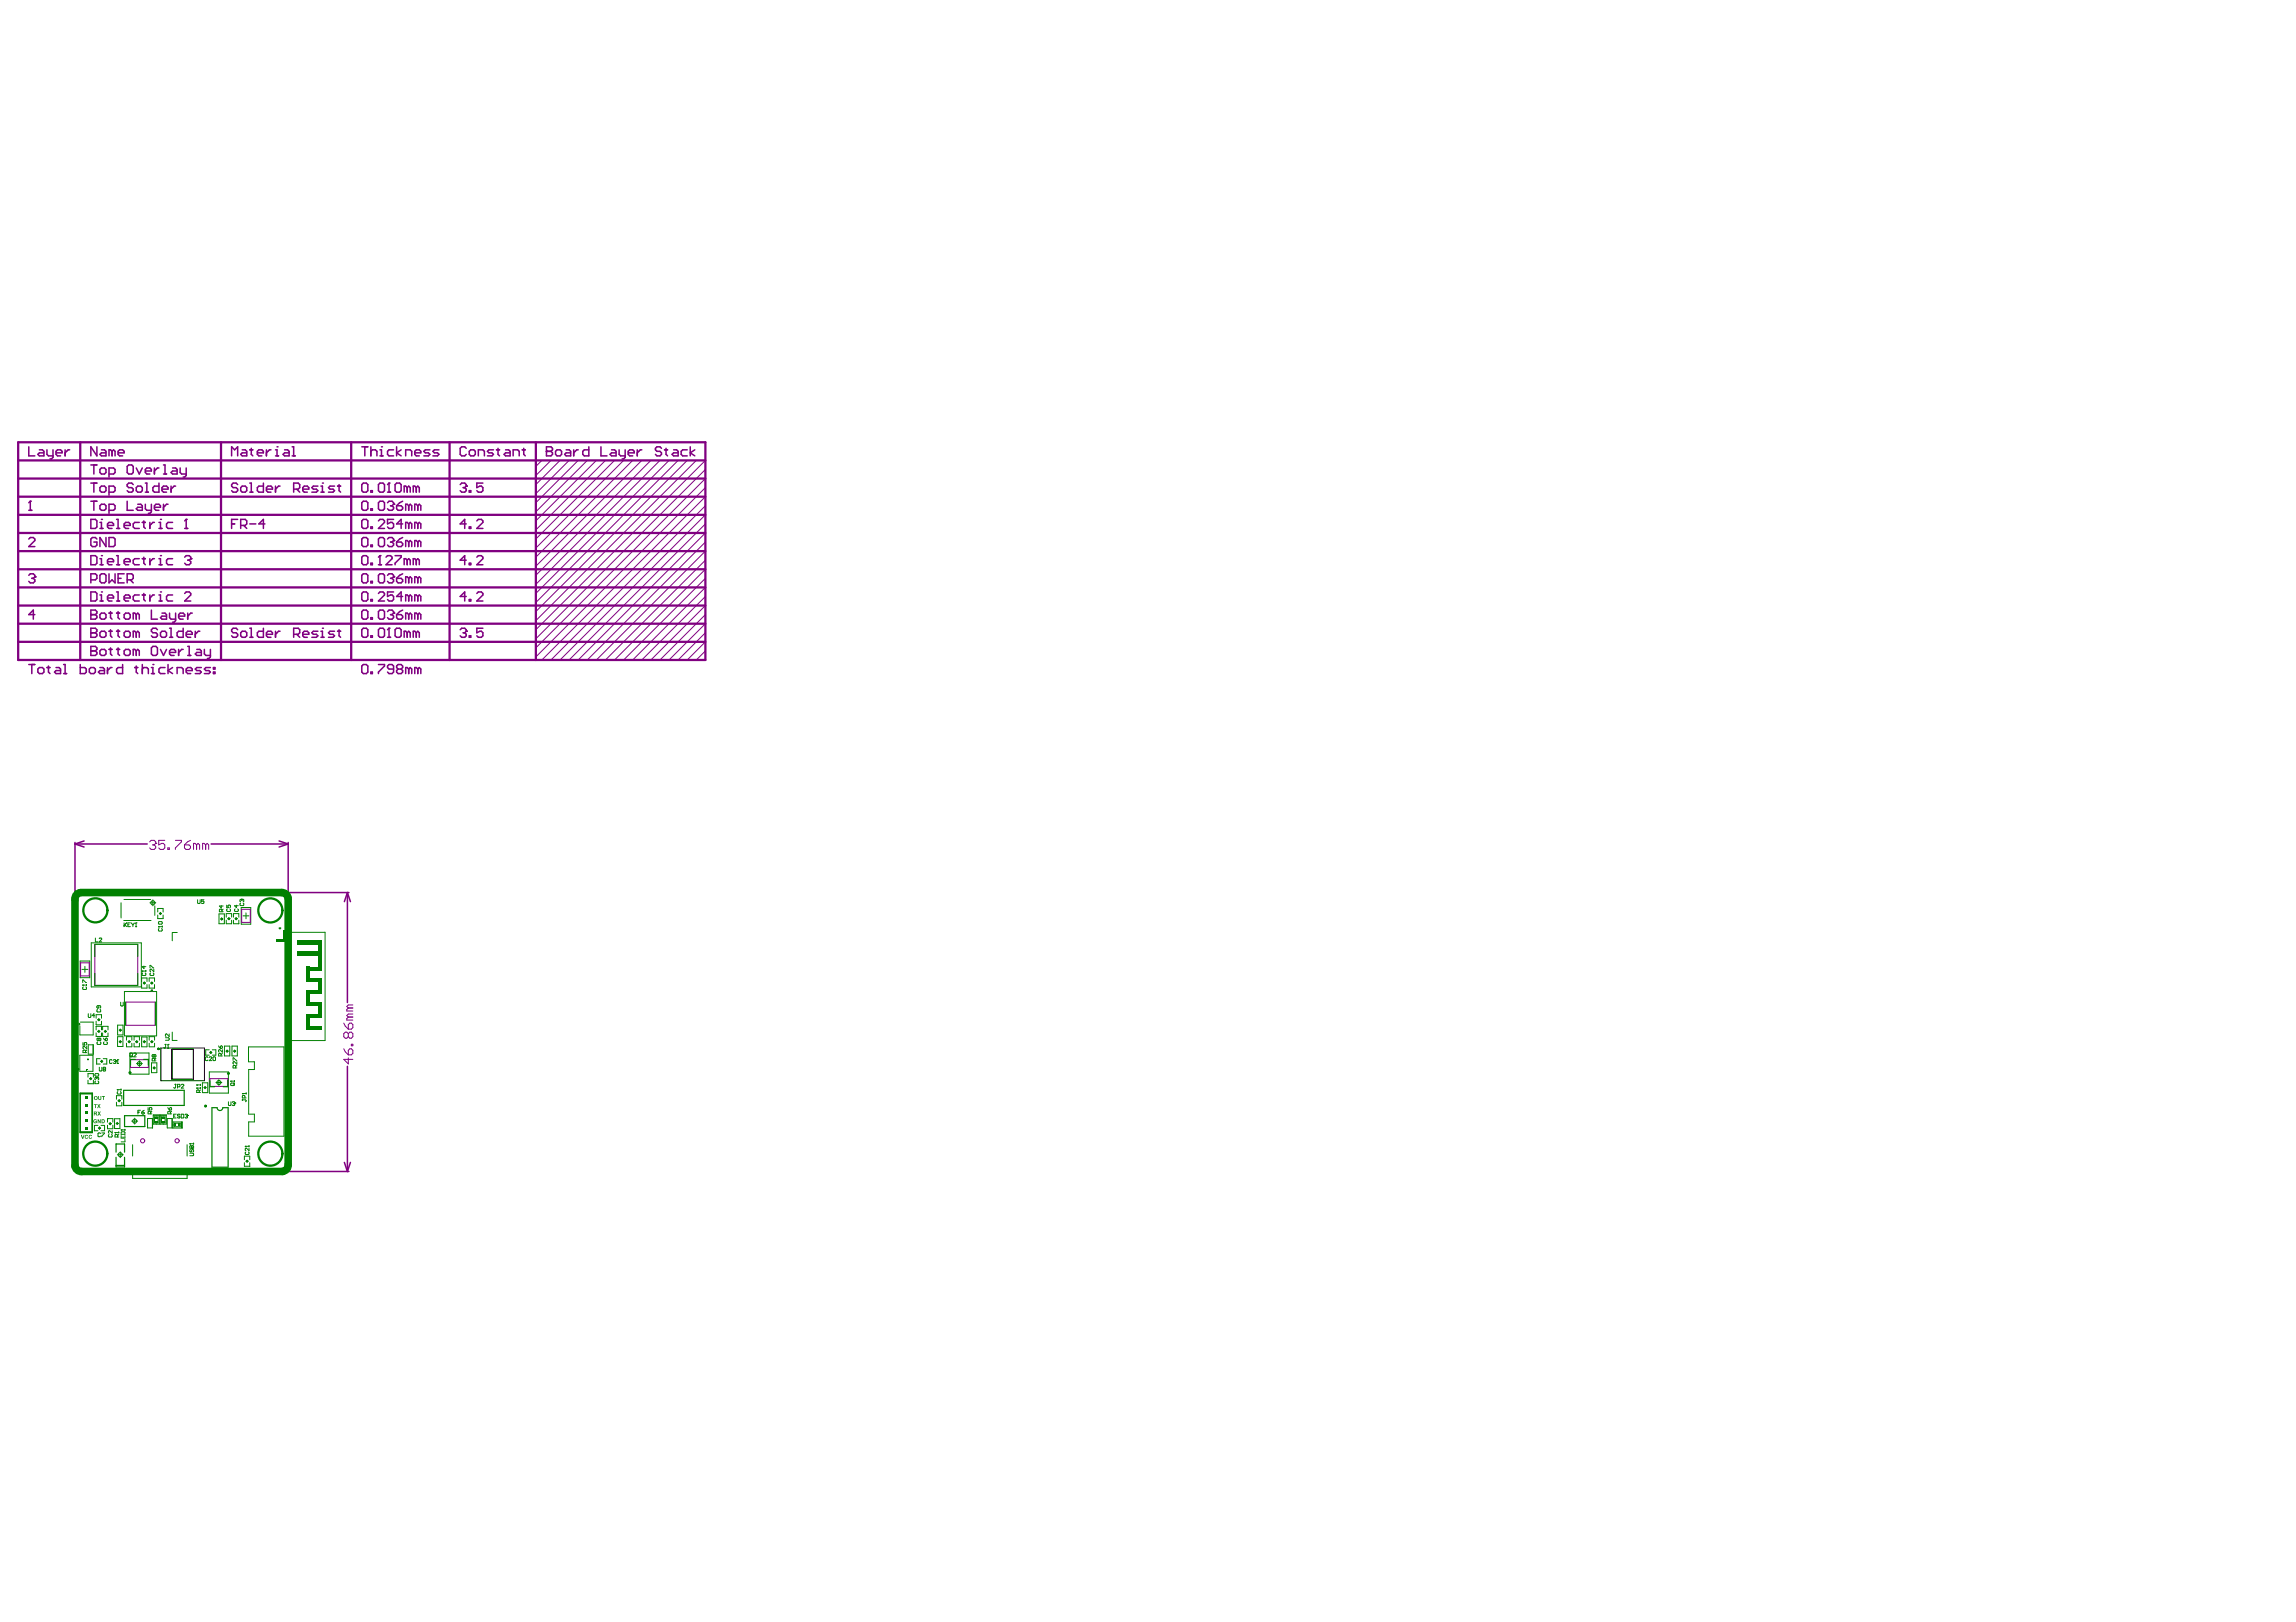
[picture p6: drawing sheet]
<svg xmlns="http://www.w3.org/2000/svg" width="297mm" height="210mm" viewBox="0 0 297 210" stroke-linecap="round" stroke-linejoin="round" font-family="sans-serif">
<path d="M20.8 135.6h5.6v4.3h-5.6z" fill="none" stroke="#000" stroke-width=".13"/>
<g fill="#008000">
<path d="M20.9 145.1h.4v.2h-.4z"/>
<path d="M20.9 144.6h.4v.2h-.4z"/>
<path d="M20 145.1h.4v.2h-.4z"/>
<path d="M20 144.6h.4v.2h-.4z"/>
<path d="M11 145.8h.3v.3h-.3z"/>
<path d="M11 144.8h.3v.4h-.3z"/>
<path d="M11 143.9h.3v.3h-.3z"/>
<path d="M11 142.9h.3v.3h-.3z"/>
<path d="M11 141.9h.3v.3h-.3z"/>
<path d="M22.6 145.4h.2v.4h-.2z"/>
<path d="M23.1 145.4h.2v.4h-.2z"/>
<circle cx="20.9" cy="144.5" r=".05"/>
<circle cx="20" cy="144.5" r=".05"/>
<circle cx="11.9" cy="146.5" r=".05"/>
<circle cx="23.3" cy="145.4" r=".05"/>
</g>
<g fill="none" stroke="#008000" stroke-width=".13">
<path d="M19.4 116.8h.8M19.8 116.4v.8M20.6 118.2h.3M20.8 118.1v.3M28.5 118.9h.3M28.7 118.8v.3M29.5 118.9h.3M29.6 118.7v.3M30.4 118.9h.3M30.5 118.7v.3M31.2 117.4h1.2v2.2h-1.2zM31.4 118.5h.8"/>
<path d="M31.8 118.1v.8M10.4 124.4h1.2v2.1h-1.2zM10.6 125.4h.8M11 125.1v.7M11.6 139.6h.3M11.7 139.4v.3M11.8 122h6.5v5.7h-6.5zM12.6 132h.3M12.6 133.5h.3M12.8 131.8v.3M12.8 133.3v.3M13 137.4h.3"/>
<path d="M13.2 137.2v.3M13.5 133.5h.3M13.6 133.3v.3M15.4 134.8h.3M15.4 133.3h.3M15.6 134.7v.3M15.6 133.2v.3M16.1 128.3h4.2v5.8h-4.2zM16.6 134.8h.3M16.7 134.7v.3M16.8 136.3h2.5v2.7h-2.5zM17.5 134.8h.3"/>
<path d="M17.7 137.6h.7M17.7 134.7v.3M18 137.3v.7M18.5 127.2h.3M18.5 134.8h.3M18.7 127.1v.3M18.7 134.7v.3M19.5 127.2h.3M19.5 134.8h.3M19.6 127.1v.3M19.6 134.7v.3M19.8 138.2h.3"/>
<path d="M19.9 138v.4M27.1 138.7h2.4v2.8h-2.4zM27.1 136.2h.3M27.3 136v.4M28.3 139.7v.8M29.2 136h.3M29.4 135.9v.3M30.2 136h.3M30.4 135.9v.3M10.4 141.6h1.5v4.9h-1.5zM12.7 146h.3M12.9 145.8v.3"/>
<path d="M14.1 145.4h.3M14.3 145.3v.3M15 145.4h.3M15.2 145.2v.3M15.2 149.4h.7M15.3 142.4h.3M15.4 142.3v.3M15.6 149v.8M17 145.1h.8M17.4 144.7v.8M20 144.5h.5v.8h-.5zM20.9 144.5h.5v.8h-.5z"/>
<path d="M22.5 145.4h.8v.4h-.8zM26.4 140.7h.3M26.5 140.6v.3M27.9 140.1h.8M31.8 150.3h.3M32 150.1v.3"/>
<circle cx="19.8" cy="116.8" r=".27"/>
<circle cx="20.8" cy="118.2" r=".1"/>
<circle cx="28.7" cy="118.9" r=".1"/>
<circle cx="29.6" cy="118.9" r=".1"/>
<circle cx="30.6" cy="118.9" r=".1"/>
<circle cx="11.7" cy="139.6" r=".1"/>
<circle cx="12.8" cy="132" r=".1"/>
<circle cx="12.8" cy="133.5" r=".1"/>
<circle cx="13.2" cy="137.4" r=".1"/>
<circle cx="13.6" cy="133.5" r=".1"/>
<circle cx="15.6" cy="134.8" r=".1"/>
<circle cx="15.6" cy="133.3" r=".1"/>
<circle cx="16.7" cy="134.8" r=".1"/>
<circle cx="17.7" cy="134.8" r=".1"/>
<circle cx="18" cy="137.6" r=".27"/>
<circle cx="18.7" cy="127.2" r=".1"/>
<circle cx="18.7" cy="134.8" r=".1"/>
<circle cx="19.6" cy="127.2" r=".1"/>
<circle cx="19.6" cy="134.8" r=".1"/>
<circle cx="19.9" cy="138.2" r=".1"/>
<circle cx="27.3" cy="136.2" r=".1"/>
<circle cx="29.4" cy="136" r=".1"/>
<circle cx="30.4" cy="136" r=".1"/>
<circle cx="12.9" cy="146" r=".1"/>
<circle cx="14.3" cy="145.4" r=".1"/>
<circle cx="15.2" cy="145.4" r=".1"/>
<circle cx="15.4" cy="142.4" r=".1"/>
<circle cx="15.6" cy="149.4" r=".27"/>
<circle cx="17.4" cy="145.1" r=".27"/>
<circle cx="26.5" cy="140.7" r=".1"/>
<circle cx="28.3" cy="140.1" r=".27"/>
<circle cx="32" cy="150.3" r=".1"/>
</g>
<path d="M31.3 117.7h1.1v1.7h-1.1zM10.4 124.6h1.1v1.7h-1.1zM12.3 122.2h5.5v5.3h-5.5zM16.3 129.7h3.8v3h-3.8zM16.9 137.1h2.3v1h-2.3zM27.2 139.6h2.3v1h-2.3z" fill="none" stroke="#800080" stroke-width=".13"/>
<circle cx="19.7" cy="128.2" r=".08" fill="none" stroke="#800080" stroke-width=".15"/>
<g fill="#008080">
<path d="M21.1 145.3h.1v.3h-.1z"/>
<path d="M21 145.4h.3v.1h-.3z"/>
<path d="M21.1 144.3h.1v.3h-.1z"/>
<path d="M20.2 145.3h.1v.3h-.1z"/>
<path d="M20.1 145.4h.3v.1h-.3z"/>
<path d="M20.2 144.3h.1v.3h-.1z"/>
<path d="M22.3 145.6h.3h-.3z"/>
<path d="M22.4 145.4h.1v.3h-.1z"/>
<path d="M23.3 145.5h.3v.1h-.3z"/>
</g>
<path d="M22.2 135.8h2.8v3.9h-2.8z" fill="none" stroke="#000" stroke-width=".13"/>
<circle cx="20.5" cy="135.7" r=".08" fill="none" stroke="#000" stroke-width=".15"/>
<g fill="none" stroke="#800080" stroke-width=".2">
<path d="M3.7 57.8v1.2h.8M5.1 58.2h.4l.2 .2v.6h-.6l-.2-.2 .2-.2h.6M6.1 58.2v.6l.2 .2h.6M6.9 58.2v1l-.2 .2h-.2M7.2 58.6h.8v-.2l-.2-.2h-.4l-.2 .2v.4l.2 .2h.4M8.4 58.2v.8M9 58.2h-.2l-.4 .4M12.5 57.8v1.2l-.7-1.2v1.2M13.1 58.2h.4l.2 .2v.6h-.6l-.2-.2 .2-.2h.6M14.5 58.4l-.2-.2h-.2v.8M14.5 58.4l.2-.2 .2 .2v.6M14.5 58.4v.6"/>
<path d="M15.3 58.6h.8v-.2l-.2-.2h-.4l-.2 .2v.4l.2 .2h.4M30 59v-1.2l.4 .4 .3-.4v1.2M31.3 58.2h.4l.2 .2v.6h-.6l-.2-.2 .2-.2h.6M32.3 58.2h.4M32.5 58v.8l.2 .2M33.3 58.6h.8v-.2l-.2-.2h-.4l-.2 .2v.4l.2 .2h.4M34.5 58.2v.8M35.1 58.2h-.2l-.4 .4M35.6 59h.4M35.6 58.2h.2v.8M35.8 57.8h.1M36.8 58.2h.4l.2 .2v.6h-.6l-.2-.2 .2-.2h.6"/>
<path d="M37.8 59h.4M37.8 57.8h.2v1.2M46.8 57.8h.8M47.2 57.8v1.2M48 58.4l.2-.2h.4l.2 .2v.6M48 57.8v1.2M49.2 59h.3M49.2 58.2h.2v.8M49.4 57.8h.1M50.9 58.2h-.6l-.2 .2v.4l.2 .2h.6M51.3 57.8v1.2M51.9 58.2l-.6 .4 .6 .4"/>
<path d="M52.5 59v-.8h.6l.2 .2v.6M53.7 58.6h.7v-.2l-.2-.2h-.3l-.2 .2v.4l.2 .2h.3M55.6 58.2h-.6l-.2 .2 .2 .2h.4l.2 .2-.2 .2h-.6M56.8 58.2h-.6l-.2 .2 .2 .2h.4l.2 .2-.2 .2h-.6M60.3 58l-.2-.2h-.4l-.2 .2v.8l.2 .2h.4l.2-.2M60.7 58.4l.2-.2h.4l.2 .2v.4l-.2 .2h-.4l-.2-.2zM61.9 59v-.8h.6l.2 .2v.6M63.8 58.2h-.5l-.2 .2 .2 .2h.3l.2 .2-.2 .2h-.5M64.2 58.2h.4M64.4 58v.8l.2 .2M65.4 58.2h.4l.2 .2v.6h-.6l-.2-.2 .2-.2h.6M66.4 59v-.8h.6l.2 .2v.6"/>
<path d="M67.6 58.2h.4M67.8 58v.8l.2 .2M70.7 58.4h.1M70.7 57.8h.6l.2 .2v.2l-.2 .2 .2 .2v.2l-.2 .2h-.6zM70.7 58.4h.6M71.9 58.4l.2-.2h.4l.2 .2v.4l-.2 .2h-.4l-.2-.2zM73.2 58.2h.4l.2 .2v.6h-.6l-.2-.2 .2-.2h.6M74.2 58.2v.8M74.8 58.2h-.2l-.4 .4M76.2 57.8v1.2h-.6l-.2-.2v-.4l.2-.2h.6M77.7 57.8v1.2h.8M79.1 58.2h.4l.2 .2v.6h-.6l-.2-.2 .2-.2h.6"/>
<path d="M80.1 58.2v.6l.2 .2h.6M80.9 58.2v1l-.2 .2h-.2M81.3 58.6h.8v-.2l-.2-.2h-.4l-.2 .2v.4l.2 .2h.4M82.4 58.2v.8M83 58.2h-.2l-.4 .4M85.6 58l-.2-.2h-.4l-.2 .2v.2l.2 .2h.4l.2 .2v.2l-.2 .2h-.4l-.2-.2M86 58.2h.4M86.2 58v.8l.2 .2M87.1 58.2h.4l.2 .2v.6h-.6l-.2-.2 .2-.2h.6M88.9 58.2h-.6l-.2 .2v.4l.2 .2h.6M89.3 57.8v1.2M89.9 58.2l-.6 .4 .6 .4"/>
<path d="M3.7 66h.4M3.7 69.8l.2-.2h.4l.2 .2v.2l-.8 .7h.8M3.7 74.5l.2-.2h.4l.2 .2v.1M3.9 64.9h.1M3.9 64.9v1.1M3.9 64.9l-.2 .2M4.1 74.8h.2M4.3 74.8l.2 .2v.2l-.2 .2h-.4l-.2-.2M4.5 74.6h.1M4.5 79.5h-.8l.6-.5v1.1M4.5 74.6l-.2 .2M11.8 79.5h.1"/>
<path d="M11.8 62.5h.7M11.8 67.2h.5l.2 .2v.8l-.2 .2h-.5zM11.8 71.9h.5l.2 .2v.8l-.2 .2h-.5zM11.8 76.6h.5l.2 .2v.8l-.2 .2h-.5zM11.8 64.9h.7M11.8 75h.5l.2-.2v-.3l-.2-.2h-.5v1.1M11.8 79h.5l.2 .1v.2l-.2 .2 .2 .2v.2l-.2 .2h-.5zM11.8 79.5h.5M11.8 60.2h.7M12.1 60.2v1.1M12.1 62.5v1.2M12.1 64.9v1.1"/>
<path d="M12.5 69.8l-.2-.2h-.4l-.1 .2v.7l.1 .2h.4l.2-.2v-.4h-.4M12.9 63.1l.2-.2h.4l.2 .2v.4l-.2 .2h-.4l-.2-.2zM12.9 68.4h.4M12.9 73.1h.4M12.9 77.8h.4M12.9 65.5l.2-.2h.4l.2 .2v.3l-.2 .2h-.4l-.2-.2zM12.9 67.6h.2v.8M12.9 72.3h.2v.8M12.9 74.5l.2-.2h.4l.2 .2v.7l-.2 .2h-.4l-.2-.2zM12.9 77h.2v.8M12.9 79.5l.2-.2h.4l.2 .2v.4l-.2 .2h-.4l-.2-.2zM12.9 60.8l.2-.2h.4l.2 .2v.3l-.2 .2h-.4l-.2-.2z"/>
<path d="M13.1 67.2h.1M13.1 71.9h.1M13.1 76.6h.1M13.7 69.6v1.1l-.8-1.1v1.1M13.9 68h.8v-.2l-.2-.2h-.4l-.2 .2v.4l.2 .2h.4M13.9 72.7h.8v-.2l-.2-.2h-.4l-.2 .2v.4l.2 .2h.4M13.9 77.4h.8v-.2l-.2-.2h-.4l-.2 .2v.4l.2 .2h.4M14.1 63.7h.6l.2-.2v-.4l-.2-.2h-.6v1.2M14.1 66h.6l.2-.2v-.3l-.2-.2h-.6v1.1M14.1 69.6h.6l.2 .2v.7l-.2 .2h-.6zM14.1 79.3h.4M14.1 61.3h.6l.2-.2v-.3l-.2-.2h-.6v1.1"/>
<path d="M14.1 74.3v1.1l.4-.4 .4 .4v-1.1M14.3 79.1v.8l.2 .2M15.1 68.4h.4M15.1 67.2h.2v1.2M15.1 73.1h.4M15.1 71.9h.2v1.2M15.1 77.8h.4M15.1 76.6h.2v1.2M15.1 79.3h.4M15.3 74.8h.4M15.3 79.1v.8l.2 .2M16.1 68h.7v-.2l-.2-.2h-.3l-.2 .2v.4l.2 .2h.3"/>
<path d="M16.1 72.7h.7v-.2l-.2-.2h-.3l-.2 .2v.4l.2 .2h.3M16.1 77.4h.7v-.2l-.2-.2h-.3l-.2 .2v.4l.2 .2h.3M16.1 74.3h-.8v1.1h.8M16.1 79.5l.2-.2h.3l.2 .2v.4l-.2 .2h-.3l-.2-.2zM16.5 64.9v1.1h.7M16.5 75h.5l.2-.2v-.3l-.2-.2h-.5v1.1M16.5 60.4l.1-.2h.4l.2 .2v.7l-.2 .2h-.4l-.1-.2zM16.8 75l.4 .4M17.2 62.7l-.2-.2h-.4l-.1 .2v.2l.1 .2h.4l.2 .2v.2l-.2 .2h-.4l-.1-.2M17.6 63.1l.2-.2h.4l.2 .2v.4l-.2 .2h-.4l-.2-.2zM17.6 79.5v.6M17.6 79.5l-.2-.2h-.2v.8"/>
<path d="M17.6 60.6l.4 .7 .4-.7M17.6 79.5l.2-.2 .2 .2v.6M17.8 65.3h.4l.2 .2v.5h-.6l-.2-.2 .2-.2h.6M18 67.6h-.6l-.2 .2v.4l.2 .2h.6M18 72.3h-.6l-.2 .2v.4l.2 .2h.6M18 77h-.6l-.2 .2v.4l.2 .2h.6M18.4 67.6h.4M18.4 72.3h.4M18.4 77h.4M18.6 67.4v.8l.2 .2M18.6 72.1v.8l.2 .2M18.6 76.8v.8l.2 .2"/>
<path d="M18.8 62.5h.2v1.2M18.8 63.7h.4M18.8 65.3v.5l.2 .2h.6M18.8 61h.8v-.2l-.2-.2h-.4l-.2 .2v.3l.2 .2h.4M19.4 67.6v.8M19.4 72.3v.8M19.4 77v.8M19.6 79v1.1h.8M19.6 65.3v.9l-.2 .2h-.2M20 65.6h.8v-.1l-.2-.2h-.4l-.2 .2v.3l.2 .2h.4M20 67.6h-.2l-.4 .4M20 72.3h-.2l-.4 .4"/>
<path d="M20 77h-.2l-.4 .4M20 60.6v.7M20.6 62.5v1.2h-.6l-.2-.2v-.4l.2-.2h.6M20.6 68.4h.4M20.6 73.1h.4M20.6 77.8h.4M20.6 67.6h.2v.8M20.6 72.3h.2v.8M20.6 77h.2v.8M20.6 60.6h-.2l-.4 .4M20.8 67.2h.1M20.8 71.9h.1"/>
<path d="M20.8 76.6h.1M21 79.3h.3l.2 .2v.6h-.5l-.2-.2 .2-.2h.5M21 63.3h.7v-.2l-.2-.2h-.3l-.2 .2v.4l.2 .2h.3M21.2 60.2h.1v1.1M21.2 61.3h.3M21.2 65.3v.7M21.7 65.3h-.2l-.3 .3M21.9 79.3v.6l.2 .2h.6M22.1 62.9v.8M22.3 60.6h.4l.2 .2v.5h-.6l-.2-.2 .2-.1h.6M22.3 67.6h-.6l-.2 .2v.4l.2 .2h.6M22.3 72.3h-.6l-.2 .2v.4l.2 .2h.6"/>
<path d="M22.3 77h-.6l-.2 .2v.4l.2 .2h.6M22.7 62.9h-.2l-.4 .4M22.7 79.3v1l-.2 .2h-.2M23.1 79.7h.8v-.2l-.2-.2h-.4l-.2 .2v.4l.2 .2h.4M23.3 60.6v.5l.2 .2h.6M23.9 76.8l.2-.2h.4l.2 .2v.2l-.8 .8h.8M23.9 68.4h.4M23.9 72.1l.2-.2h.4l.2 .2v.2M24.1 67.2h.1M24.1 60.6v.9l-.2 .2h-.2M24.1 67.2v1.2M24.1 67.2l-.2 .2"/>
<path d="M24.3 72.5h.2M24.3 79.3v.8M24.5 72.5l.2 .2v.2l-.2 .2h-.4l-.2-.2M24.7 72.3h.1M24.7 72.3l-.2 .2M24.9 79.3h-.2l-.4 .4M30 67.8h.4M30.7 62.7l-.1-.2h-.4l-.2 .2v.2l.2 .2h.4l.1 .2v.2l-.1 .2h-.4l-.2-.2M30.7 67.2h-.7v1.2M31.1 68h.6l.2-.2v-.4l-.2-.2h-.6v1.2M31.1 63.1l.2-.2h.4l.2 .2v.4l-.2 .2h-.4l-.2-.2zM31.5 68l.4 .4"/>
<path d="M32.3 62.5h.2v1.2M32.3 63.7h.4M32.3 67.8h.8M34.1 62.5v1.2h-.6l-.2-.2v-.4l.2-.2h.6M34.3 67.8h-.8l.6-.6v1.2M34.5 63.3h.8v-.2l-.2-.2h-.4l-.2 .2v.4l.2 .2h.4M35.6 62.9v.8M36.2 62.9h-.2l-.4 .4M38 63.3h.6l.2-.2v-.4l-.2-.2h-.6v1.2M38.4 63.3l.4 .4M39.2 63.3h.8v-.2l-.2-.2h-.4l-.2 .2v.4l.2 .2h.4M41.1 62.9h-.6l-.2 .2 .2 .2h.4l.2 .2-.2 .2h-.6"/>
<path d="M41.5 63.7h.4M41.5 62.9h.2v.8M41.7 62.5h.1M43.3 62.9h-.6l-.2 .2 .2 .2h.4l.2 .2-.2 .2h-.6M43.7 62.9h.4M43.9 62.7v.8l.2 .2M46.8 62.7l.2-.2h.4l.2 .2v.8l-.2 .2h-.4l-.2-.2zM46.8 79.1l.2-.1h.4l.2 .1v.8l-.2 .2h-.4l-.2-.2zM46.8 67.4l.2-.2h.4l.2 .2v.8l-.2 .2h-.4l-.2-.2zM46.8 72.1l.2-.2h.4l.2 .2v.8l-.2 .2h-.4l-.2-.2zM46.8 76.8l.2-.2h.4l.2 .2v.8l-.2 .2h-.4l-.2-.2zM46.8 65.1l.2-.2h.4l.2 .2v.7l-.2 .2h-.4l-.2-.2z"/>
<path d="M46.8 69.8l.2-.2h.4l.2 .2v.7l-.2 .2h-.4l-.2-.2zM46.8 74.5l.2-.2h.4l.2 .2v.7l-.2 .2h-.4l-.2-.2zM48 63.5h.2v.2h-.2zM48 68.2h.2v.2h-.2zM48 72.9h.2v.2h-.2zM48 77.6h.2v.2h-.2zM48 65.8h.2v.2h-.2zM48 70.5h.2v.2h-.2zM48 75.2h.2v.2h-.2zM48 79.9h.2v.2h-.2zM49 79.1l.2-.1h.3l.2 .1v.8l-.2 .2h-.3l-.2-.2zM49 62.7l.2-.2h.3l.2 .2v.8l-.2 .2h-.3l-.2-.2z"/>
<path d="M49 67.4l.2-.2h.3l.2 .2v.2l-.7 .8h.7M49 73.1h.4M49 76.8l.2-.2h.3l.2 .2v.2l-.7 .8h.7M49 69.8l.2-.2h.3l.2 .2v.7l-.2 .2h-.3l-.2-.2zM49 65.1l.2-.2h.3l.2 .2v.7l-.2 .2h-.3l-.2-.2zM49 74.5l.2-.2h.3l.2 .2v.7l-.2 .2h-.3l-.2-.2zM49.2 71.9h.1M49.2 71.9v1.2M49.2 71.9l-.2 .2M49.9 72.1l.2-.2h.4l.2 .2v.2l-.8 .8h.8M50.1 63.7h.4M50.1 65.1l.2-.2h.4l.2 .2v.2"/>
<path d="M50.1 69.8l.2-.2h.4l.2 .2v.2M50.1 74.5l.2-.2h.4l.2 .2v.1M50.1 79.1l.2-.1h.4l.2 .1v.2M50.3 62.5h.1M50.3 62.5v1.2M50.3 62.5l-.2 .2M50.5 65.5h.2M50.5 70.1h.2M50.5 74.8h.2M50.5 79.5h.2M50.7 65.5l.2 .1v.2l-.2 .2h-.4l-.2-.2M50.7 70.1l.2 .2v.2l-.2 .2h-.4l-.2-.2"/>
<path d="M50.7 74.8l.2 .2v.2l-.2 .2h-.4l-.2-.2M50.7 79.5l.2 .2v.2l-.2 .2h-.4l-.2-.2M50.9 65.3h.1M50.9 70h.1M50.9 74.6h.1M50.9 79.3h.1M50.9 79.3l-.2 .2M50.9 67.2h-.8v.6l.4-.2h.2l.2 .2v.4l-.2 .2h-.4l-.2-.2M50.9 76.6h-.8v.6l.6-.2 .2 .2v.4l-.2 .2h-.4l-.2-.2M50.9 65.3l-.2 .2M50.9 70l-.2 .1M50.9 74.6l-.2 .2"/>
<path d="M51.1 62.7l.2-.2h.4l.2 .2v.8l-.2 .2h-.4l-.2-.2zM51.1 71.9h.8v.2l-.8 .8v.2M51.3 74.8h.6l.2 .2v.2l-.2 .2h-.4l-.2-.2zM51.3 79.5h.6l.2 .2v.2l-.2 .2h-.4l-.2-.2zM51.3 70.1h.6l.2 .2v.2l-.2 .2h-.4l-.2-.2zM51.3 65.5h.6l.2 .1v.2l-.2 .2h-.4l-.2-.2zM52.1 67.8h-.8l.6-.6v1.2M52.1 77.2h-.8l.6-.6v1.2M52.1 64.9l-.4 .2-.4 .4M52.1 69.6l-.4 .2-.4 .3M52.1 74.3l-.4 .2-.4 .3M52.1 79l-.4 .1-.4 .4"/>
<path d="M52.7 63.1l-.2-.2h-.2v.8M52.7 72.5l-.2-.2h-.2v.8M52.7 63.1v.6M52.7 72.5v.6M52.7 63.1l.2-.2 .2 .2v.6M52.7 72.5l.2-.2 .2 .2v.6M52.9 77.2l.2-.2 .2 .2v.6M52.9 67.8l.2-.2 .2 .2v.6M52.9 70.1l.2-.1 .2 .1v.6M52.9 65.5l-.2-.2h-.2v.7M52.9 67.8l-.2-.2h-.2v.8M52.9 70.1l-.2-.1h-.2v.7"/>
<path d="M52.9 74.8l-.2-.2h-.2v.8M52.9 77.2l-.2-.2h-.2v.8M52.9 79.5l-.2-.2h-.2v.8M52.9 65.5v.5M52.9 67.8v.6M52.9 70.1v.6M52.9 74.8v.6M52.9 77.2v.6M52.9 79.5v.6M52.9 65.5l.2-.2 .2 .2v.5M52.9 74.8l.2-.2 .2 .2v.6M52.9 79.5l.2-.2 .2 .2v.6"/>
<path d="M53.9 63.1l-.2-.2h-.2v.8M53.9 72.5l-.2-.2h-.2v.8M53.9 63.1v.6M53.9 72.5v.6M53.9 63.1l.2-.2 .1 .2v.6M53.9 72.5l.2-.2 .1 .2v.6M54.1 70.1l.1-.1 .2 .1v.6M54.1 65.5l-.2-.2h-.2v.7M54.1 67.8l-.2-.2h-.2v.8M54.1 70.1l-.2-.1h-.2v.7M54.1 74.8l-.2-.2h-.2v.8M54.1 77.2l-.2-.2h-.2v.8"/>
<path d="M54.1 79.5l-.2-.2h-.2v.8M54.1 65.5v.5M54.1 67.8v.6M54.1 70.1v.6M54.1 74.8v.6M54.1 77.2v.6M54.1 79.5v.6M54.1 65.5l.1-.2 .2 .2v.5M54.1 67.8l.1-.2 .2 .2v.6M54.1 74.8l.1-.2 .2 .2v.6M54.1 77.2l.1-.2 .2 .2v.6M54.1 79.5l.1-.2 .2 .2v.6"/>
<path d="M59.5 62.7l.2-.2h.4l.2 .2v.2M59.9 63.1h.2M60.1 63.1l.2 .2v.2l-.2 .2h-.4l-.2-.2M60.3 62.9h.1M60.3 62.9l-.2 .2M60.3 67.8h-.8l.6-.6v1.2M60.3 72.5h-.8l.6-.6v1.2M60.3 77.2h-.8l.6-.6v1.2M60.7 63.5h.2v.2h-.2zM60.7 68.2h.2v.2h-.2zM60.7 72.9h.2v.2h-.2zM60.7 77.6h.2v.2h-.2z"/>
<path d="M61.7 72.1l.2-.2h.4l.2 .2v.2l-.8 .8h.8M61.7 67.4l.2-.2h.4l.2 .2v.2l-.8 .8h.8M61.7 76.8l.2-.2h.4l.2 .2v.2l-.8 .8h.8M62.5 62.5h-.8v.6l.4-.2h.2l.2 .2v.4l-.2 .2h-.4l-.2-.2M3.7 86h.8M4.1 86v1.2M4.9 86.6l.2-.2h.4l.2 .2v.4l-.2 .2h-.4l-.2-.2zM6.1 86.4h.4M6.3 86.2v.8l.2 .2M7.2 86.4h.4l.2 .2v.6h-.6l-.1-.2 .1-.2h.6M8.2 86h.2v1.2M8.2 87.2h.4"/>
<path d="M10.4 86v1.2h.6l.2-.2v-.4l-.2-.2h-.6M11.6 86.6l.2-.2h.3l.2 .2v.4l-.2 .2h-.3l-.2-.2zM11.8 81.9h.1M11.8 84.2h.1M11.8 83.6h.5l.2 .2v.2l-.2 .2 .2 .2v.2l-.2 .2h-.5zM11.8 81.3h.5l.2 .2v.2l-.2 .2 .2 .2v.2l-.2 .2h-.5zM11.8 81.9h.5M11.8 84.2h.5M12.9 86.4h.4l.2 .2v.6h-.6l-.2-.2 .2-.2h.6M12.9 81.9l.2-.2h.4l.2 .2v.4l-.2 .2h-.4l-.2-.2zM12.9 84.2l.2-.2h.4l.2 .2v.4l-.2 .2h-.4l-.2-.2zM13.9 86.4v.8"/>
<path d="M14.1 81.7h.4M14.1 84h.4M14.3 81.5v.8l.2 .2M14.3 83.8v.8l.2 .2M14.5 86.4h-.2l-.4 .4M15.1 81.7h.4M15.1 84h.4M15.3 83.8v.8l.2 .2M15.3 81.5v.8l.2 .2M15.9 86v1.2h-.6l-.2-.2v-.4l.2-.2h.6M16.1 81.9l.2-.2h.3l.2 .2v.4l-.2 .2h-.3l-.2-.2zM16.1 84.2l.2-.2h.3l.2 .2v.4l-.2 .2h-.3l-.2-.2z"/>
<path d="M17.4 86.4h.4M17.6 86.2v.8l.2 .2M17.6 81.9v.6M17.6 84.2v.6M17.6 81.9l-.2-.2h-.2v.8M17.6 84.2l.2-.2 .2 .2v.6M17.6 84.2l-.2-.2h-.2v.8M17.6 81.9l.2-.2 .2 .2v.6M18.4 86.6l.2-.2h.4l.2 .2v.6M18.4 86v1.2M19.6 87.2h.4M19.6 86.4h.2v.8"/>
<path d="M19.6 83.8l.2-.2h.4l.2 .2v.8l-.2 .2h-.4l-.2-.2zM19.8 86h.1M20.4 81.5l-.2-.2h-.4l-.2 .2v.2l.2 .2h.4l.2 .2v.2l-.2 .2h-.4l-.2-.2M20.8 81.9l.2-.2h.3l.2 .2v.4l-.2 .2h-.3l-.2-.2zM20.8 84l.4 .8 .3-.8M21.3 86.4h-.5l-.2 .2v.4l.2 .2h.5M21.7 86v1.2M21.9 81.3h.2v1.2M21.9 82.5h.4M21.9 84.4h.8v-.2l-.2-.2h-.4l-.2 .2v.4l.2 .2h.4M22.3 86.4l-.6 .4 .6 .4M22.9 87.2v-.8h.6l.2 .2v.6"/>
<path d="M23.1 84v.8M23.7 81.3v1.2h-.6l-.2-.2v-.4l.2-.2h.6M23.7 84h-.2l-.4 .4M24.1 86.8h.8v-.2l-.2-.2h-.4l-.2 .2v.4l.2 .2h.4M24.1 82.1h.8v-.2l-.2-.2h-.4l-.2 .2v.4l.2 .2h.4M24.3 84.8h.4M24.3 83.6h.2v1.2M25.3 81.7v.8M25.5 84h.4l.1 .2v.6h-.5l-.2-.2 .2-.2h.5M25.9 81.7h-.2l-.4 .4M26 86.4h-.5l-.2 .2 .2 .2h.4l.1 .2-.1 .2h-.6M26.4 84v.6l.2 .2h.6"/>
<path d="M27.2 86.4h-.6l-.2 .2 .2 .2h.4l.2 .2-.2 .2h-.6M27.2 84v1l-.2 .2h-.2M27.6 87h.2v.2h-.2zM27.6 86.4h.2v.2h-.2zM30.7 81.5l-.1-.2h-.4l-.2 .2v.2l.2 .2h.4l.1 .2v.2l-.1 .2h-.4l-.2-.2M31.1 81.9l.2-.2h.4l.2 .2v.4l-.2 .2h-.4l-.2-.2zM32.3 81.3h.2v1.2M32.3 82.5h.4M34.1 81.3v1.2h-.6l-.2-.2v-.4l.2-.2h.6M34.5 82.1h.8v-.2l-.2-.2h-.4l-.2 .2v.4l.2 .2h.4M35.6 81.7v.8M36.2 81.7h-.2l-.4 .4"/>
<path d="M38 82.1h.6l.2-.2v-.4l-.2-.2h-.6v1.2M38.4 82.1l.4 .4M39.2 82.1h.8v-.2l-.2-.2h-.4l-.2 .2v.4l.2 .2h.4M41.1 81.7h-.6l-.2 .2 .2 .2h.4l.2 .2-.2 .2h-.6M41.5 82.5h.4M41.5 81.7h.2v.8M41.7 81.3h.1M43.3 81.7h-.6l-.2 .2 .2 .2h.4l.2 .2-.2 .2h-.6M43.7 81.7h.4M43.9 81.5v.8l.2 .2M46.8 86.2l.2-.2h.4l.2 .2v.8l-.2 .2h-.4l-.2-.2zM46.8 81.5l.2-.2h.4l.2 .2v.8l-.2 .2h-.4l-.2-.2z"/>
<path d="M48 87h.2v.2h-.2zM48 82.3h.2v.2h-.2zM49 86h.7v.2l-.7 .8v.2M49 81.5l.2-.2h.3l.2 .2v.8l-.2 .2h-.3l-.2-.2zM50.1 82.5h.4M50.3 81.3h.1M50.3 81.3v1.2M50.3 81.3l-.2 .2M50.9 86.6h-.6l-.2-.2v-.2l.2-.2h.4l.2 .2v.8l-.2 .2h-.4l-.2-.2M51.1 81.5l.2-.2h.4l.2 .2v.8l-.2 .2h-.4l-.2-.2zM51.5 86.6l-.2-.2v-.2l.2-.2h.4l.2 .2v.2l-.2 .2M51.5 86.6l-.2 .2v.2l.2 .2h.4l.2-.2v-.2l-.2-.2"/>
<path d="M51.5 86.6h.4M52.7 81.9l-.2-.2h-.2v.8M52.7 81.9v.6M52.7 81.9l.2-.2 .2 .2v.6M52.9 86.6l-.2-.2h-.2v.8M52.9 86.6l.2-.2 .2 .2v.6M52.9 86.6v.6M53.9 81.9l-.2-.2h-.2v.8M53.9 81.9v.6M53.9 81.9l.2-.2 .1 .2v.6M54.1 86.6l-.2-.2h-.2v.8M54.1 86.6v.6"/>
<path d="M54.1 86.6l.1-.2 .2 .2v.6M59.5 81.5l.2-.2h.4l.2 .2v.2M59.9 81.9h.2M60.1 81.9l.2 .2v.2l-.2 .2h-.4l-.2-.2M60.3 81.7h.1M60.3 81.7l-.2 .2M60.7 82.3h.2v.2h-.2zM62.5 81.3h-.8v.6l.6-.2 .2 .2v.4l-.2 .2h-.4l-.2-.2M9.7 109.2l1.2 .4M9.7 109.2h9.3M9.7 109v7.1M10.9 108.8l-1.2 .4"/>
<path d="M27.3 109.2h10M36.1 108.8l1.2 .4M36.8 115.5h8.3M37.3 109.2l-1.2 .4M37.3 109v7M44.9 115.5l.4 1.2M44.9 115.5l-.3 1.2M44.9 115.5v14.2M44.9 138v13.6M36.8 151.6h8.3M44.6 150.4l.3 1.2M45.3 150.4l-.4 1.2"/>
</g>
<g fill="none" stroke="#800080" stroke-width=".29">
<path d="M2.4 57.2h88.9v28.2h-88.9zM2.4 59.6h88.9M10.4 57.2v28.2M28.6 57.2v28.2M45.4 57.2v28.2M58.2 57.2v28.2M69.3 57.2v28.2M2.4 61.9h88.9M2.4 64.3h88.9M2.4 66.6h88.9M2.4 69h88.9M2.4 71.3h88.9"/>
<path d="M2.4 73.7h88.9M2.4 76h88.9M2.4 78.4h88.9M2.4 80.7h88.9M2.4 83.1h88.9"/>
</g>
<g fill="none" stroke="#800080" stroke-width=".13">
<path d="M70.1 59.6l-.8 .8M71.3 59.6l-2 1.9M72.5 59.6l-3.2 3.1M73.6 59.6l-4.3 4.3M74.8 59.6l-5.5 5.5M76 59.6l-6.7 6.6M77.2 59.6l-7.9 7.8M78.3 59.6l-9 9M79.5 59.6l-10.2 10.1M80.7 59.6l-11.4 11.3M81.9 59.6l-12.6 12.5M83 59.6l-13.7 13.7"/>
<path d="M84.2 59.6l-14.9 14.8M85.4 59.6l-16.1 16M86.6 59.6l-17.3 17.2M87.7 59.6l-18.4 18.4M88.9 59.6l-19.6 19.5M90.1 59.6l-20.8 20.7M91.3 59.6l-22 21.9M91.3 60.8l-22 21.9M91.3 61.9l-22 21.9M91.3 63.1l-22 21.9M91.3 64.3l-21.2 21.1M91.3 65.5l-20 19.9"/>
<path d="M91.3 66.6l-18.8 18.8M91.3 67.8l-17.7 17.6M91.3 69l-16.5 16.4M91.3 70.1l-15.3 15.3M91.3 71.3l-14.1 14.1M91.3 72.5l-13 12.9M91.3 73.7l-11.8 11.7M91.3 74.8l-10.6 10.6M91.3 76l-9.4 9.4M91.3 77.2l-8.3 8.2M91.3 78.4l-7.1 7M91.3 79.5l-5.9 5.9"/>
<path d="M91.3 80.7l-4.7 4.7M91.3 81.9l-3.6 3.5M91.3 83.1l-2.4 2.3M91.3 84.2l-1.2 1.2M19.4 108.9l.2-.1h.3l.2 .1v.2M19.8 109.3h.1M19.9 109.3l.2 .2v.2l-.2 .2h-.3l-.2-.2M20.1 109.1h.1M20.1 109.1l-.2 .2M21.3 108.8h-.8v.5l.4-.2h.2l.2 .2v.4l-.2 .2h-.4l-.2-.2M21.7 109.7h.2v.2h-.2zM22.7 108.8h.8v.1l-.8 .8v.2"/>
<path d="M23.9 109.3h.6l.1 .2v.2l-.1 .2h-.4l-.2-.2zM24.6 108.8l-.3 .1-.4 .4M25.4 109.3l-.2-.2h-.2v.8M25.4 109.3v.6M25.4 109.3l.2-.2 .2 .2v.6M26.6 109.3l-.2-.2h-.2v.8M26.6 109.3v.6M26.6 109.3l.2-.2 .2 .2v.6M44.5 135.7l.2 .4 .4 .4M44.5 132.4l.2 .4 .4 .4M45.1 130.4l-.2 .2v.2h.7M45.1 136.9v.8l-.6-.6h1.1"/>
<path d="M45.1 132.6l.2-.2h.2l.1 .2v.4l-.1 .2h-.4zM45.1 133.8v.4M45.1 135.9l.2-.2h.2l.1 .2v.4l-.1 .2h-.4zM45.1 133.8l.2-.2h.2l.1 .2v.4l-.1 .2h-.2l-.2-.2M45.1 133.8l-.2-.2h-.2l-.2 .2v.4l.2 .2h.2l.2-.2M45.1 131.6l-.2 .2v.2h.7M45.1 131.6h.5M45.1 130.4h.5M45.5 135.1h.1v.2h-.1zM45.6 131.2h-.5l-.2 .2 .2 .2M45.6 130.1h-.5l-.2 .1 .2 .2"/>
<circle cx="18.5" cy="147.6" r=".27"/>
<circle cx="22.9" cy="147.6" r=".27"/>
</g>
<g fill="#008000">
<path d="M11.1 138.4h.2z"/>
<path d="M11.2 138.3v.2z"/>
</g>
<g fill="none" stroke="#008000" stroke-width=".13">
<path d="M15.7 116.8v2M16 119.1h3.5M16 116.4h3.5M20 117.2v1.3M20.4 118.4v.5h.7v-.5M20.4 117.6h.1M20.4 117.6h.7v.4M20.4 117.6v.4M20.6 118.2h.3M28.3 118.3h.7v1.2h-.7zM29.3 118.7v-.5h.7v.5M29.3 119.1v.4h.7"/>
<path d="M29.5 118.9h.2M30 119.1v.4M30 119.5h.1M30.2 119.1v.4h.7v-.4M30.2 118.7v-.5h.7v.5M30.4 118.9h.3M10.1 138.3l.1 .1-.1 .1zM10.2 132.4l.1 .1-.1 .1zM10.3 136.6h1.7v2h-1.7zM10.4 132.3h1.7v1.6h-1.8v-1.2M11.4 139.4v-.5h.7v.5M11.4 139.8v.4h.7"/>
<path d="M11.4 135.2h.6v1.2h-.6zM11.6 139.6h.3M12.1 135.2v1.2M12.1 139.8v.4M12.3 123.8v-1.6h5.5v1.6M12.3 126v1.5h5.5v-1.5M12.4 131.8v-.5h.7v.5M12.4 132.2v.4h.7v-.4M12.4 133.3v-.5h.7v.5M12.4 133.7v.4h.7v-.4M12.7 132h.2M12.7 133.5h.2"/>
<path d="M13 137h-.5v.7h.5M13.2 137.2v.3M13.3 133.3v-.5h.7v.5M13.3 133.7v.4h.7v-.4M13.4 137h.4v.7h-.4M13.5 133.5h.2M15.2 134.2h.7v1.2h-.7zM15.2 132.7h.7v1.2h-.7zM16.2 129.7v3M16.4 135v.5h.7v-.5M16.4 134.2h.7v.4M16.4 134.2v.4"/>
<path d="M16.4 134.2h.1M16.6 134.8h.2M17.3 135v.5h.7v-.5M17.3 134.2h.7v.4M17.3 134.2v.4M17.3 134.2h.1M17.6 134.8h.2M18.3 126.6v.4M18.3 127.4v.5M18.3 126.6h.7v.4M18.3 126.6h.1M18.3 134.2h.7v1.3h-.7z"/>
<path d="M18.6 127.2h.2M19 127.4v.5h-.7M19.3 127v-.4h.7v.4M19.3 127.4v.5h.7M19.3 135v.5h.7v-.5M19.3 134.2h.7v.4M19.3 134.2v.4M19.3 134.2h.1M19.5 127.2h.3M19.5 134.8h.3M19.6 137.5h.7v1.3h-.7zM20 127.4v.5"/>
<path d="M20 127.9h.1M20.1 129.7v3M22.2 135.7h2.8M22.2 139.8h2.8M22.3 120.7v1M22.3 133.6v1h.6M22.3 120.7h.6M27.1 135.9h-.5v.6h.5M27.3 136.1v.2M27.5 135.9h.4v.6h-.4M29 135.4h.7v1.2h-.7zM30 135.4h.7v1.2h-.7z"/>
<path d="M32.1 135.5h4.6v11.5h-4.5v-1.8h.7v-1h-.7v-5.8h.7v-1h-.8zM37.3 120.6h4.8v14.1h-4.8zM12.1 140.2h.1M12.7 145.6h-.5v.7h.5M12.9 145.9v.2M13.1 145.6h.4v.7h-.4M13.9 144.8h.1M13.9 144.8h.7v.4M13.9 144.8v.4M13.9 145.6v.5h.7v-.5M14.1 145.4h.3M14.8 144.8h.7v1.2h-.7z"/>
<path d="M15.1 142.6v.5h.7v-.5M15.1 142.3v-.5h.7v.5M15.3 142.4h.2M17.2 151.3v1.2h7v-1.2M17.2 148.1v1.5M19.7 144.8h-.6v1.2h.6M19.7 144.7v1.3M19.8 144.4h.8M19.8 144.3h.8v1.2h-.8zM20.7 144.3h.8v1.2h-.8zM20.7 144.4h.8M21.6 144.8h.7v1.2h-.7z"/>
<path d="M22.3 144.7v1.3M22.4 145.2h1.2v.8h-1.2zM23.5 145.2v.8M24.2 148.1v1.5M26.2 140.1h.7v1.3h-.7zM31.6 150.1v-.5h.7v.5M31.6 150.5v.4h.7v-.4M31.8 150.3h.3"/>
</g>
<path d="M17.5 137.1h-.6v.8M18.6 137.1h.6v.8M27.2 139.9v.7h.6M29.5 139.9v.7h-.6M36.1 120.1h.2l-.1 .1zM16 141.1h7.8v2h-7.8zM28.1 143.3h-.7v7.7h2.1v-7.7h-.7" fill="none" stroke="#008000" stroke-width=".15"/>
<path d="M9.7 116.4v34.5M10.5 115.5h26M37.3 116.3v34.4M10.6 151.6h25.9" fill="none" stroke="#008000" stroke-width=".98"/>
<path d="M10.4 141.5h1.5v5.1h-1.5z" fill="none" stroke="#008000" stroke-width=".2"/>
<path d="M15 149.1v-1.1h1.1v1.1M15 149.8v1.2h1.1v-1.2M15 150.8h1.1M16.1 144.4h2.6v1.4h-2.6z" fill="none" stroke="#008000" stroke-width=".16"/>
<g fill="#008000">
<path d="M38.4 121.7h3.2v.6h-3.2z" fill-rule="evenodd"/>
<path d="M41.2 121.7h.4v1.9h-.4z" fill-rule="evenodd"/>
<path d="M38.4 123.1h3.2v.5h-3.2z" fill-rule="evenodd"/>
<path d="M41.2 123.6h.4v1.9h-.4z" fill-rule="evenodd"/>
<path d="M39.7 125.1h1.9v.4h-1.9z" fill-rule="evenodd"/>
<path d="M39.7 125.1h.4v2h-.4z" fill-rule="evenodd"/>
<path d="M39.7 126.7h1.9v.4h-1.9z" fill-rule="evenodd"/>
<path d="M41.2 126.7h.4v1.9h-.4z" fill-rule="evenodd"/>
<path d="M39.7 128.2h1.9v.4h-1.9z" fill-rule="evenodd"/>
<path d="M39.7 128.2h.4v2h-.4z" fill-rule="evenodd"/>
<path d="M39.7 129.8h1.9v.4h-1.9z" fill-rule="evenodd"/>
<path d="M41.2 129.8h.4v1.9h-.4z" fill-rule="evenodd"/>
<path d="M39.7 131.3h1.9v.4h-1.9z" fill-rule="evenodd"/>
<path d="M39.7 131.3h.4v2h-.4z" fill-rule="evenodd"/>
<path d="M39.7 132.9h1.9v.4h-1.9z" fill-rule="evenodd"/>
<path d="M35.8 121.5h.8v.3h-.8z" fill-rule="evenodd"/>
<path d="M36.6 120.3h.3v1.5h-.3z" fill-rule="evenodd"/>
</g>
<g fill="#008000">
<path d="M12.1 142.9h.4v.1h-.1v.4h-.1v-.4h-.2z"/>
<path d="M12.6 142.9h.1l.1 .1 .1-.1h.1l-.2 .2 .2 .3h-.1l-.1-.2-.1 .2h-.1l.1-.3z"/>
<path d="M12.6 143.8h.1l.1 .2 .1-.2h.1l-.1 .3 .2 .3h-.2l-.1-.2-.1 .2h-.1l.2-.3z"/>
<path d="M10.5 146.9h.1l.1 .3 .1-.3h.1l-.1 .5h-.2z"/>
<path d="M11 146.9h.1h.3v.1l-.2-.1-.1 .1v.3l.3-.1-.1 .2-.3-.1z"/>
<path d="M11.5 146.9h.1h.3v.1l-.2-.1-.1 .1v.3l.3-.1-.1 .2-.3-.1z"/>
<path d="M12.1 144.9l.1-.1 .3 .1v.1h-.3v.2l.2 .1v-.1h-.1v-.1h.2v.2h-.3l-.1-.1z"/>
<path d="M12.6 144.8h.1l.2 .4v-.4h.1v.6h-.1l-.2-.4v.4h-.1z"/>
<path d="M12.7 141.8h.1v.4a.11 .11 0 0 0 .2 .1 .1 .1 0 0 0 0-.2v-.3h.1v.5l-.2 .1-.1-.1z"/>
<path d="M13.2 141.8h.4v.1h-.2v.4h-.1v-.4h-.1z"/>
<path d="M12.2 143.9v.2l.3-.1zM12.1 143.8l.5 .1-.1 .2h-.1l.2 .3h-.1l-.2-.3h-.1v.3h-.1z"/>
<path d="M13.2 144.9v.4h.2v-.3zM13.1 144.8l.4 .1 .1 .3-.1 .1-.4 .1z"/>
<path d="M12.2 142.1a.2 .2 0 0 0 .4 0 .2 .2 0 0 0-.4 0zM12.1 142.1a.26 .26 0 0 1 .5 0 .26 .26 0 0 1-.5 0z"/>
</g>
<g fill="none" stroke="#008000" stroke-width=".13">
<path d="M16.1 119.4v.5M16.1 119.7l.3 .2M16.4 119.4l-.3 .4M16.5 119.7h.2M16.9 119.4h-.4v.5h.4M17 119.4l.2 .3M17.2 119.7v.2M17.4 119.4l-.2 .3M17.5 119.9h.2M17.6 119.4h.1M17.6 119.4v.5M17.6 119.4l-.1 .1"/>
<path d="M20.5 119.9h.1M20.5 119.9h.5M20.5 119.9l.1 .1M20.6 119.3h.3l.1 .2-.4 .1-.1-.1zM21 119.8v.2M25.6 116.4v.4v.1l.3-.1v-.4M26.4 116.4h-.3v.3l.1-.1 .2 .1-.1 .2-.2-.1M28.6 117.2v.3l-.2-.2h.5M28.7 118l-.1-.3h-.2v.3h.5M28.9 117.7l-.2 .1M29.3 117.1v.4h.3l-.1-.3 .2-.1 .1 .1-.1 .3M29.4 117.6l-.1 .1 .1 .2h.3h.1l-.1-.3"/>
<path d="M30.4 117.6l-.1 .1 .1 .2h.3h.1l-.1-.3M30.6 117.1v.4l-.3-.3h.5M31.1 116.9l-.1 .1 .1 .2h.4v-.1v-.2M31.2 116.4h.1M31.2 116.4l-.2 .1 .1 .2M31.2 116.4l.1 .1M31.3 116.5l.1-.1 .1 .1v.2M31.3 116.5h.1M10.7 127.5h.1M10.7 127.2v-.4l.5 .4M10.7 127.5h.5M10.7 127.5l.1 .1"/>
<path d="M10.7 134.9v.3h.3l-.1-.1 .1-.2 .2 .1-.1 .2M10.8 127.7l-.1 .1 .1 .2h.3h.1l-.1-.3M11.1 136.2l-.1-.3-.3 .1v.2h.5M11.2 127.4v.2M11.2 135.4v.3l-.3-.3-.2 .1 .1 .2M11.2 135.9l-.1 .2M11.4 131.2v.4l.1 .1 .2-.1v-.4M12.2 131.4h-.3l.3-.2v.5M12.3 121.4v.5h.4M12.4 139.9l-.1 .1 .1 .2h.4l-.1-.3M12.4 138.9h.3l.1 .3-.4 .1-.1-.1zM12.4 139.4h.1"/>
<path d="M12.4 139.4l-.1 .1 .1 .3M12.4 139.4l.1 .1M12.5 139.5l.1-.1 .2 .1-.1 .3M12.5 139.5v.1M12.6 130.6l-.1 .1 .1 .3 .4-.1-.1-.3M12.6 134.8v.1v.3h.4v-.1v-.3M12.8 130.1v.3l-.1 .1-.2-.1 .1-.3h.3l.1 .1-.1 .3M12.8 134.4l-.1-.1-.1 .1v.3l.2-.1M12.8 134.4l.1-.1 .1 .1v.3l-.2-.1M12.8 134.4v.2M12.8 121.5l.1-.1 .3 .1-.4 .4h.4M12.8 138.1v.4l.1 .1 .3-.1v-.4"/>
<path d="M13.4 134.3l.2 .4M13.4 138.4h-.1l.1 .2 .3-.1-.1-.1M13.4 138.4l-.1-.1 .1-.2 .3 .1-.1 .2M13.4 138.4h.2M13.5 134.8l-.1 .1 .1 .3 .4-.1-.1-.3M13.6 134.4l.2-.1 .1 .3-.3 .1zM14.5 137.2l-.1-.1-.2 .1 .1 .4 .2-.1M14.7 137.2l.2-.1 .1 .2M14.8 137.4h.1M14.9 137.4l.1 .1-.1 .1-.2-.1M15 137.3h.1M15 137.3l-.1 .1"/>
<path d="M15.2 137.6h.1M15.2 137.1h.1M15.2 137.1v.5M15.2 137.1v.1M15.6 129.7v.4l.1 .1 .2-.1v-.4M16.8 136.4l.1-.1 .2 .1v.4l-.3-.1zM17 136.6l.1 .2M17.3 136.4l.1-.1 .2 .1-.3 .4h.3M18.4 125.7h.1M18.4 125.7h.5M18.5 125.9l-.1 .1 .1 .2h.3h.1l-.1-.3M18.6 125v.3l-.2-.2h.5"/>
<path d="M18.9 125.6v.1M19.4 125.3v-.4l.5 .4M19.5 125.9l-.1 .1 .1 .2h.3h.1l-.1-.3M19.9 125.4v.3l-.3-.3-.2 .1 .1 .2M19.9 136.6l.1-.1 .2 .1-.1 .2-.2-.1M19.9 136.6l-.1-.1-.1 .1 .1 .2 .1-.1M19.9 136.6v.1M20 137.3l-.1-.3h-.2v.3h.5M20.2 137l-.2 .1M20.6 120.2h-.1l.1 .3 .4-.1-.1-.2M21.3 135.2h.2M21.4 134.3h.4l.1 .1-.1 .2h-.4"/>
<path d="M21.4 135.2v.4h-.1h-.1M21.7 135.6h.1M21.8 135.2h.1M21.8 135.2v.4M21.8 135.2h-.1M21.9 133.8v.3l-.3-.3-.2 .1 .1 .2M26.9 136.8h-.1h-.2v.4l.1 .1 .2-.1M27.1 136.8h.3l-.3 .5h.3M27.6 136.8h.3l-.1 .5-.2-.1zM28.3 135.3l.2 .4M28.5 135.4l.2-.1 .1 .3-.3 .1zM28.6 136.7l-.1-.4-.2 .1v.3h.5"/>
<path d="M28.8 135.8v.4l-.4-.4-.1 .1 .1 .3M28.8 136.3l-.2 .2M29.8 139.9h.1M29.8 139.9h.5M29.8 139.9l.1 .1M30.2 137.2v-.3l.4 .3M30.3 139.8v.2M30.5 138.2l-.1-.3-.2 .1v.2h.4M30.6 137.4v.3l-.3-.3-.1 .1v.2M30.6 137.9l-.1 .1M13 146.7l-.1-.1-.2 .1 .1 .4 .2-.1M13.2 146.6h.3l-.3 .5"/>
<path d="M14.1 146.8l-.1 .1 .1 .2h.4l-.1-.3M14.5 146.3v.4l-.3-.4-.2 .1 .1 .3M14.9 146.6h.1M14.9 146.6h.5M15.2 141h.1M15.2 141h.5M15.2 141l.1 .1M15.2 147.1l-.1-.3-.2 .1v.2h.5M15.3 141.3h-.1l.1 .3 .4-.1-.1-.2M15.4 146.8l-.2 .2M15.4 146.5v.1M15.7 140.9v.2"/>
<path d="M15.7 146.2h.1M15.7 146.5h.4l.1 .3h-.5zM15.7 147v.3h.5v-.3M15.7 146.2h.5M15.7 146.2l.1 .1M15.9 147.1v.2M16.2 147.4v.4h-.5M16.2 146.1v.2M17.8 143.9h.2M18.2 143.7h-.4v.5M18.3 143.9h.3l.1 .2-.3 .1zM18.7 143.7l-.4 .2"/>
<path d="M19.2 143.3v.4h.2l-.1-.2 .1-.2 .2 .1v.3M19.5 144.1l-.1-.3-.2 .1v.2h.4M19.6 143.8l-.1 .2M21.7 143.3l.3 .4M22 143.4l.1-.1 .1 .3-.2 .1zM22 144.1v-.3l-.3 .1v.2h.5M22.2 143.8l-.2 .2M22.5 144.4h.1M22.6 140.3h.2M22.7 140.3v.4l-.1 .1-.1-.1M22.8 144.2h-.3v.5h.3M23 140.6h.2l.1-.2-.3-.1v.5"/>
<path d="M23.3 144.3l-.1-.1-.2 .1 .3 .3-.1 .1-.2-.1M23.4 140.4l.1-.1 .3 .1-.4 .4h.4M23.4 144.2l.4 .1-.1 .4h-.3zM23.9 144.3l.3-.1 .1 .2M24.1 144.4h.1M24.2 144.4l.1 .1-.1 .2-.3-.1M24.3 144.4h.1M24.3 144.4h-.1M24.6 148h.1M24.6 149.2h.4v.1v.3h-.4M24.6 148.3h.4v.3h-.4zM24.6 148h.4"/>
<path d="M24.6 148v.1M24.6 148.7v.1v.3l.2-.1 .1-.3 .1 .1v.3M24.8 148.6h.1M24.8 148.3v.3M25 147.9v.2M25.4 140.8h.1M25.4 140.4h.1M25.4 140.8h.5M25.4 140.8l.1 .1M25.4 140.4h.5M25.4 140.4l.1 .1M25.8 141.4l-.1-.3h-.3v.3h.5"/>
<path d="M25.9 141.1l-.1 .1M25.9 140.3v.2M25.9 140.7v.2M29.6 142.6v.4v.1l.3-.1v-.4M29.8 140.2h.5v.2l-.4 .1zM30 142.7l.3-.1 .1 .1M30.2 142.8h.1M30.3 142.8l.1 .1-.1 .2-.3-.1M30.3 140.2l-.1 .1M30.4 142.7h.1M30.4 142.7l-.1 .1M31.4 141.5h.1"/>
<path d="M31.4 142.2v.2M31.4 142.3h.4v.1v.2M31.4 141.5v.1M31.4 141.5h.4M31.7 142.1l-.1-.3h-.2v.3h.4M31.7 148.3h.1M31.7 148.3l.1 .1M31.7 148.3h.5M31.8 149.1l-.1 .1 .1 .2 .4-.1-.1-.2M31.8 141.4v.2M32.2 148.6v.3l-.4-.3-.1 .1 .1 .2M32.2 148.3v.1"/>
<circle cx="11.4" cy="137.1" r=".06"/>
</g>
<g fill="none" stroke="#008000" stroke-width=".15">
<path d="M28.1 143.3a.37 .37 0 0 0 .4 .4 .37 .37 0 0 0 .3-.4"/>
<circle cx="19.7" cy="128.2" r=".08"/>
<circle cx="20.5" cy="135.7" r=".08"/>
</g>
<g fill="none" stroke="#008000" stroke-width=".19">
<circle cx="16.8" cy="138.8" r=".1"/>
<circle cx="29.5" cy="138.9" r=".1"/>
<circle cx="26.6" cy="143.1" r=".1"/>
</g>
<path d="M10.5 115.5a.83 .83 0 0 0-.8 .9M36.4 115.5a.83 .83 0 0 1 .9 .8M9.7 150.8a.83 .83 0 0 0 .9 .8M37.3 150.7a.83 .83 0 0 1-.8 .9" fill="none" stroke="#008000" stroke-width=".98"/>
<g fill="none" stroke="#008000" stroke-width=".29">
<circle cx="12.3" cy="117.8" r="1.56"/>
<circle cx="35" cy="117.8" r="1.56"/>
<circle cx="12.3" cy="149.3" r="1.56"/>
<circle cx="35" cy="149.3" r="1.56"/>
</g>
</svg>
